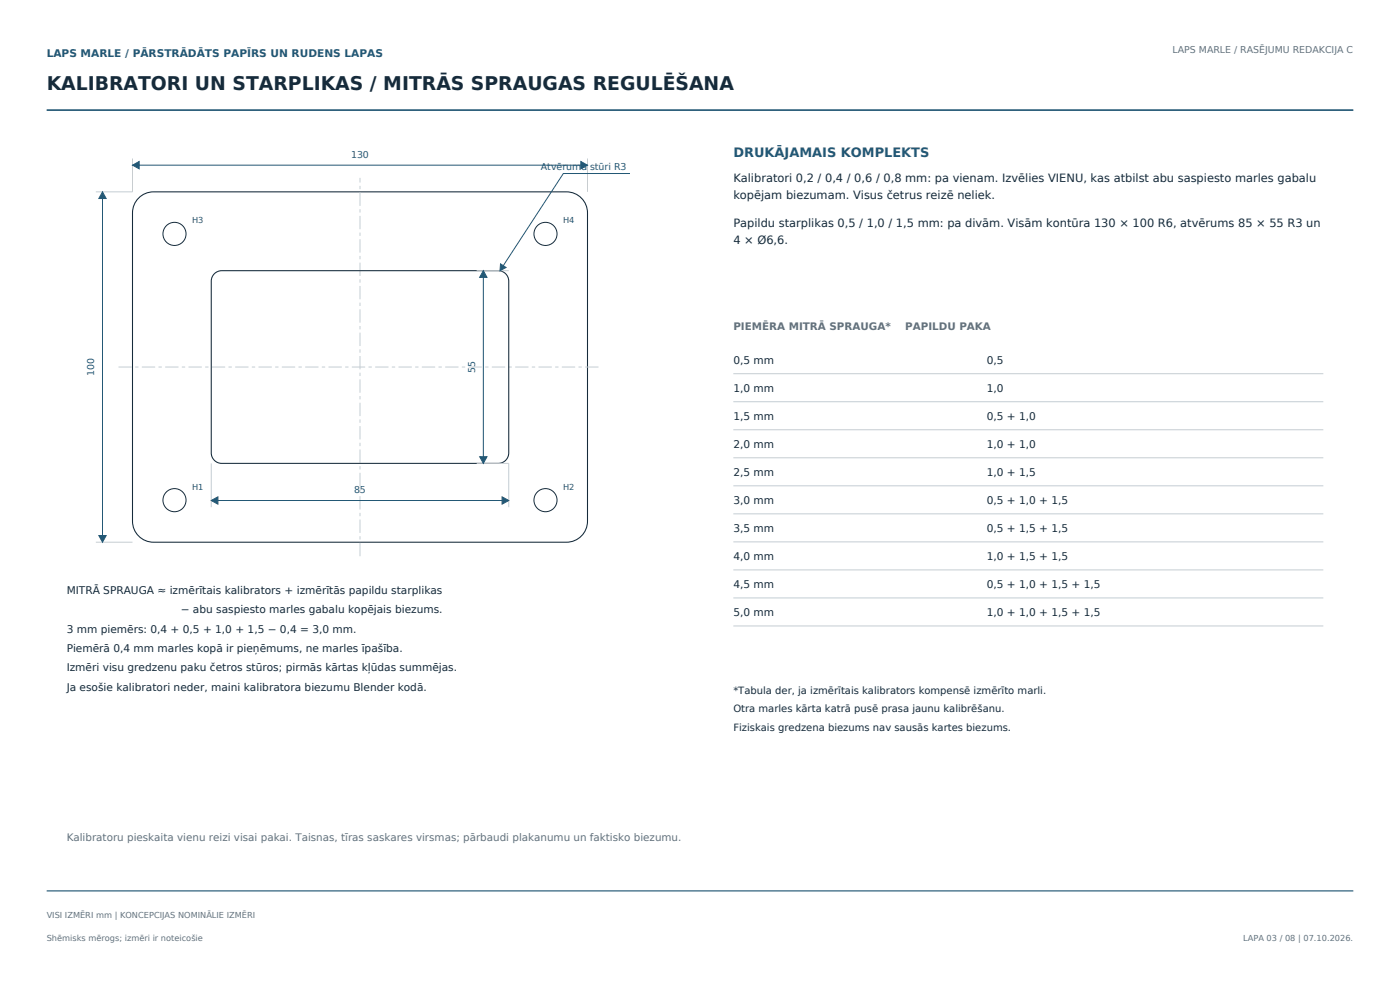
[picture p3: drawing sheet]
<svg xmlns="http://www.w3.org/2000/svg" width="420mm" height="297mm" viewBox="0 0 420 297" stroke-linecap="round" stroke-linejoin="round" font-family="sans-serif">
<defs><g id="words">
<text font-size="5.6" fill="#162b3b" x="14" y="27">KALIBRATORI UN STARPLIKAS / MITRĀS SPRAUGAS REGULĒŠANA</text>
<text font-size="3.9" fill="#235875" x="220" y="47">DRUKĀJAMAIS KOMPLEKTS</text>
<g font-size="3.4" fill="#162b3b">
<text x="220" y="54.5">Kalibratori 0,2 / 0,4 / 0,6 / 0,8 mm: pa vienam. Izvēlies VIENU, kas atbilst abu saspiesto marles gabalu</text>
<text x="220" y="59.7">kopējam biezumam. Visus četrus reizē neliek.</text>
<text x="220" y="67.9">Papildu starplikas 0,5 / 1,0 / 1,5 mm: pa divām. Visām kontūra 130 × 100 R6, atvērums 85 × 55 R3 un</text>
<text x="220" y="73.1">4 × Ø6,6.</text>
</g>
<text font-size="3.2" fill="#235875" x="14" y="17">LAPS MARLE / PĀRSTRĀDĀTS PAPĪRS UN RUDENS LAPAS</text>
<g font-size="3.2" fill="#162b3b">
<text x="220" y="109">0,5 mm</text>
<text x="296" y="109">0,5</text>
<text x="220" y="117.4">1,0 mm</text>
<text x="296" y="117.4">1,0</text>
<text x="220" y="125.8">1,5 mm</text>
<text x="296" y="125.8">0,5 + 1,0</text>
<text x="220" y="134.2">2,0 mm</text>
<text x="296" y="134.2">1,0 + 1,0</text>
<text x="220" y="142.6">2,5 mm</text>
<text x="296" y="142.6">1,0 + 1,5</text>
<text x="220" y="151">3,0 mm</text>
<text x="296" y="151">0,5 + 1,0 + 1,5</text>
<text x="220" y="159.4">3,5 mm</text>
<text x="296" y="159.4">0,5 + 1,5 + 1,5</text>
<text x="220" y="167.8">4,0 mm</text>
<text x="296" y="167.8">1,0 + 1,5 + 1,5</text>
<text x="20" y="178">MITRĀ SPRAUGA ≈ izmērītais kalibrators + izmērītās papildu starplikas</text>
<text x="220" y="176.2">4,5 mm</text>
<text x="296" y="176.2">0,5 + 1,0 + 1,5 + 1,5</text>
<text x="54.2" y="183.8">− abu saspiesto marles gabalu kopējais biezums.</text>
<text x="220" y="184.6">5,0 mm</text>
<text x="296" y="184.6">1,0 + 1,0 + 1,5 + 1,5</text>
<text x="20" y="189.6">3 mm piemērs: 0,4 + 0,5 + 1,0 + 1,5 − 0,4 = 3,0 mm.</text>
<text x="20" y="195.4">Piemērā 0,4 mm marles kopā ir pieņēmums, ne marles īpašība.</text>
<text x="20" y="201.2">Izmēri visu gredzenu paku četros stūros; pirmās kārtas kļūdas summējas.</text>
<text x="20" y="207">Ja esošie kalibratori neder, maini kalibratora biezumu Blender kodā.</text>
</g>
<g font-size="3.1" fill="#64727c">
<text x="220" y="99">PIEMĒRA MITRĀ SPRAUGA*</text>
<text x="271.6" y="99">PAPILDU PAKA</text>
<text x="20" y="252">Kalibratoru pieskaita vienu reizi visai pakai. Taisnas, tīras saskares virsmas; pārbaudi plakanumu un faktisko biezumu.</text>
</g>
<g font-size="3" fill="#162b3b">
<text x="220" y="208">*Tabula der, ja izmērītais kalibrators kompensē izmērīto marli.</text>
<text x="220" y="213.5">Otra marles kārta katrā pusē prasa jaunu kalibrēšanu.</text>
<text x="220" y="219">Fiziskais gredzena biezums nav sausās kartes biezums.</text>
</g>
<text font-size="2.8" fill="#64727c" x="351.8" y="16">LAPS MARLE / RASĒJUMU REDAKCIJA C</text>
<g font-size="2.8" fill="#235875">
<text x="105.3" y="47.3">130</text>
<text x="162.3" y="51">Atvēruma stūri R3</text>
<text x="28.3" y="112.7" transform="rotate(-90 28.3 112.7)">100</text>
<text x="142.5" y="111.8" transform="rotate(-90 142.5 111.8)">55</text>
<text x="106.2" y="147.8">85</text>
</g>
<g font-size="2.5" fill="#235875">
<text x="57.6" y="67">H3</text>
<text x="168.9" y="67">H4</text>
<text x="57.6" y="146.8">H1</text>
<text x="168.9" y="146.8">H2</text>
</g>
<g font-size="2.5" fill="#64727c">
<text x="14" y="275">VISI IZMĒRI mm | KONCEPCIJAS NOMINĀLIE IZMĒRI</text>
<text x="14" y="282">Shēmisks mērogs; izmēri ir noteicošie</text>
<text x="373" y="282">LAPA 03 / 08 | 07.10.2026.</text>
</g>
</g></defs>
<path d="M14 33h392" fill="none" stroke="#235875" stroke-width=".5"/>
<path d="M14 267h392" fill="none" stroke="#235875" stroke-width=".35"/>
<path d="M41.6 59.3a6.3 6.3 0 0 1 4.4-1.8h123.9a6.3 6.3 0 0 1 6.3 6.3v92.4a6.3 6.3 0 0 1-6.3 6.3h-123.9a6.3 6.3 0 0 1-6.2-6.3v-92.4a6.3 6.3 0 0 1 1.8-4.5zM64.3 82a3.1 3.1 0 0 1 2.2-.9h83a3.1 3.1 0 0 1 3.1 3.2v51.4a3.1 3.1 0 0 1-3.1 3.2h-83a3.1 3.1 0 0 1-3.1-3.2v-51.4a3.1 3.1 0 0 1 .9-2.3z" fill="none" stroke="#162b3b" stroke-width=".32"/>
<path d="M35.6 110h144.8M108 166.7v-113.4" fill="none" stroke="#c4cdd3" stroke-width=".3" stroke-dasharray="4 1 1 1" stroke-linecap="butt"/>
<g fill="none" stroke="#162b3b" stroke-width=".3">
<circle cx="52.3" cy="70.1" r="3.5"/>
<circle cx="163.6" cy="70.1" r="3.5"/>
<circle cx="52.3" cy="149.9" r="3.5"/>
<circle cx="163.6" cy="149.9" r="3.5"/>
</g>
<g fill="none" stroke="#c4cdd3" stroke-width=".3">
<path d="M39.8 47.5v10h-11M176.2 47.5v10M143 81.1h9.6M220 112h177M63.4 138.9v13.1M143 138.9h9.6v13.1M220 120.4h177M220 128.8h177M220 137.2h177M220 145.6h177M220 154h177M28.8 162.5h11"/>
<path d="M220 162.4h177M220 170.8h177M220 179.2h177M220 187.6h177"/>
</g>
<path d="M30.7 57.5v105M39.8 49.5h136.4M189 52h-20l-19 29.1M145 81.1v57.8M63.4 150h89.2" fill="none" stroke="#235875" stroke-width=".3"/>
<g fill="#235875" stroke="#235875" stroke-width=".3">
<path d="M39.8 49.5l2-1.1v2.2z"/>
<path d="M174.3 48.4l1.9 1.1-1.9 1.1z"/>
<path d="M29.6 160.5h2.2l-1.1 2z"/>
<path d="M30.7 57.5l1.1 2h-2.2z"/>
<path d="M63.4 150l2-1.1v2.2z"/>
<path d="M150.6 148.9l2 1.1-2 1.1z"/>
<path d="M143.9 136.9h2.2l-1.1 2z"/>
<path d="M145 81.1l1.1 2h-2.2z"/>
<path d="M150.2 79.1l1.6 1.1-1.8 .9z"/>
</g>
<use href="#words"/>
</svg>
